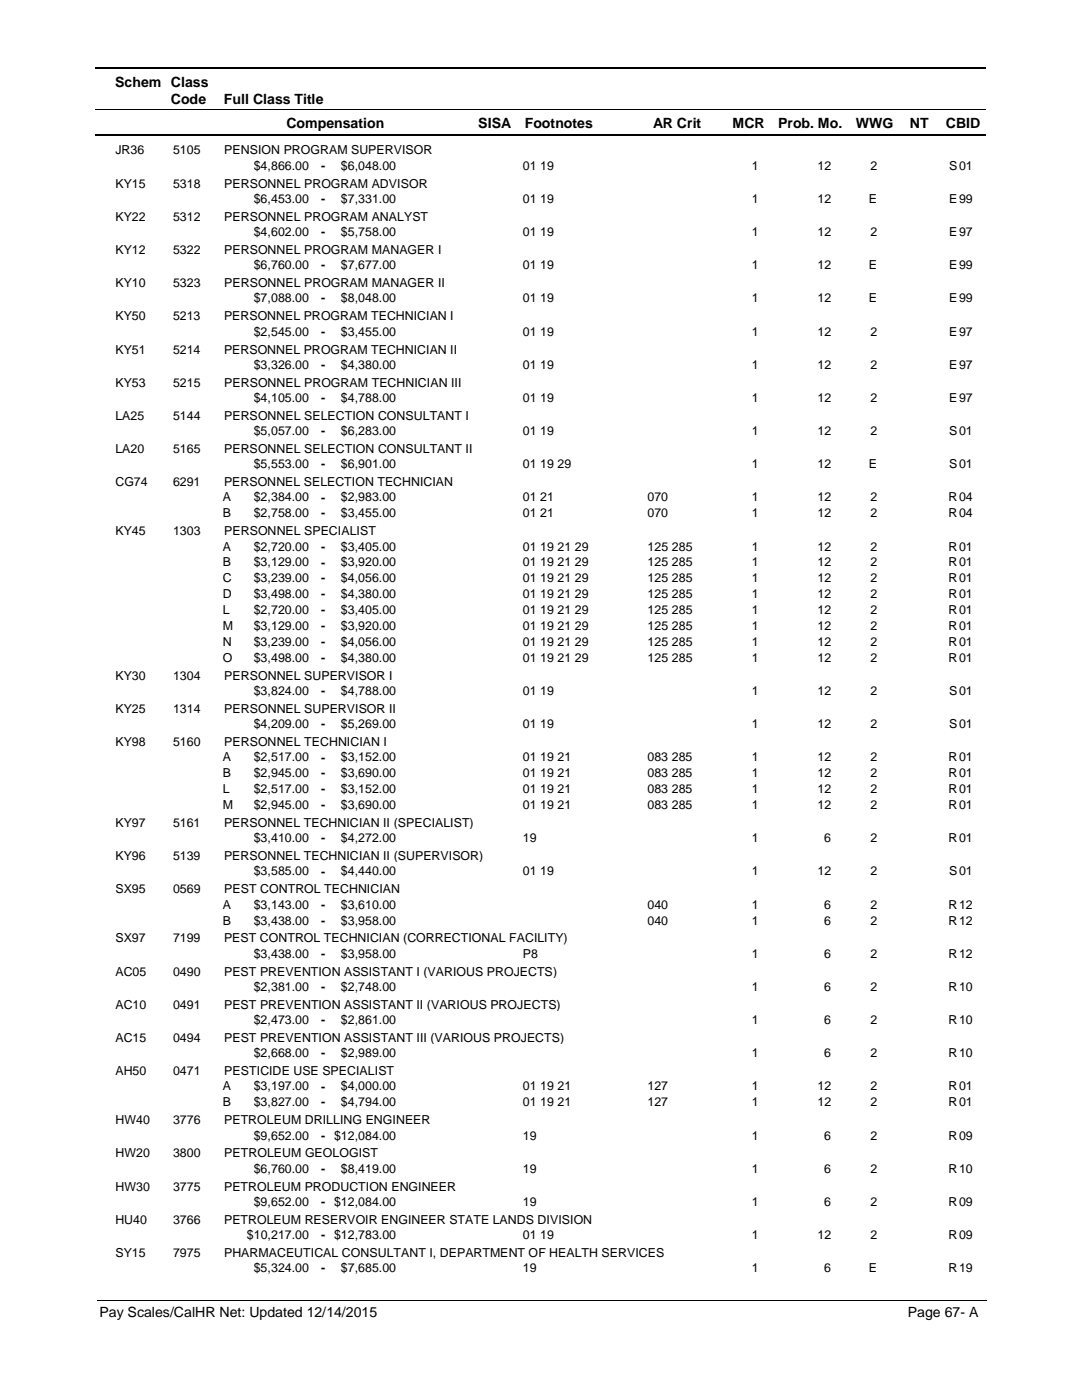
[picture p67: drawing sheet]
<svg xmlns="http://www.w3.org/2000/svg" width="216mm" height="279mm" viewBox="0 0 216 279" stroke-linecap="round" stroke-linejoin="round" font-family="sans-serif">
<defs><g id="words">
<g font-size="2.8">
<text x="23" y="17.3">Schem Class</text>
<text x="34.1" y="20.7">Code</text>
<text x="44.7" y="20.7">Full Class Title</text>
<text x="57.2" y="25.6">Compensation</text>
<text x="95.4" y="25.6">SISA</text>
<text x="104.7" y="25.6">Footnotes</text>
<text x="130.3" y="25.6">AR Crit</text>
<text x="146.2" y="25.6">MCR</text>
<text x="155.3" y="25.6">Prob. Mo.</text>
<text x="170.8" y="25.6">WWG</text>
<text x="181.5" y="25.6">NT</text>
<text x="188.7" y="25.6">CBID</text>
<text x="19.9" y="262.9">Pay Scales/CalHR Net: Updated 12/14/2015</text>
<text x="181.1" y="262.9">Page 67- A</text>
</g>
<g font-size="2.5">
<text x="23" y="30.8">JR36</text>
<text x="34.5" y="30.8">5105</text>
<text x="44.7" y="30.8">PENSION PROGRAM SUPERVISOR</text>
<text x="50.6" y="33.9">$4,866.00</text>
<text x="64.1" y="33.9">-</text>
<text x="68" y="33.9">$6,048.00</text>
<text x="104.3" y="33.9">01 19</text>
<text x="150" y="33.9">1</text>
<text x="163.1" y="33.9">12</text>
<text x="173.7" y="33.9">2</text>
<text x="189.4" y="33.9">S</text>
<text x="191.4" y="33.9">01</text>
<text x="23" y="37.4">KY15</text>
<text x="34.5" y="37.4">5318</text>
<text x="44.7" y="37.4">PERSONNEL PROGRAM ADVISOR</text>
<text x="50.6" y="40.5">$6,453.00</text>
<text x="64.1" y="40.5">-</text>
<text x="68" y="40.5">$7,331.00</text>
<text x="104.3" y="40.5">01 19</text>
<text x="150" y="40.5">1</text>
<text x="163.1" y="40.5">12</text>
<text x="173.4" y="40.5">E</text>
<text x="189.4" y="40.5">E</text>
<text x="191.4" y="40.5">99</text>
<text x="23" y="44">KY22</text>
<text x="34.5" y="44">5312</text>
<text x="44.7" y="44">PERSONNEL PROGRAM ANALYST</text>
<text x="50.6" y="47.1">$4,602.00</text>
<text x="64.1" y="47.1">-</text>
<text x="68" y="47.1">$5,758.00</text>
<text x="104.3" y="47.1">01 19</text>
<text x="150" y="47.1">1</text>
<text x="163.1" y="47.1">12</text>
<text x="173.7" y="47.1">2</text>
<text x="189.4" y="47.1">E</text>
<text x="191.4" y="47.1">97</text>
<text x="23" y="50.7">KY12</text>
<text x="34.5" y="50.7">5322</text>
<text x="44.7" y="50.7">PERSONNEL PROGRAM MANAGER I</text>
<text x="50.6" y="53.7">$6,760.00</text>
<text x="64.1" y="53.8">-</text>
<text x="68" y="53.7">$7,677.00</text>
<text x="104.3" y="53.7">01 19</text>
<text x="150" y="53.7">1</text>
<text x="163.1" y="53.7">12</text>
<text x="173.4" y="53.7">E</text>
<text x="189.4" y="53.7">E</text>
<text x="191.4" y="53.7">99</text>
<text x="23" y="57.3">KY10</text>
<text x="34.5" y="57.3">5323</text>
<text x="44.7" y="57.3">PERSONNEL PROGRAM MANAGER II</text>
<text x="23" y="63.9">KY50</text>
<text x="34.5" y="63.9">5213</text>
<text x="44.7" y="63.9">PERSONNEL PROGRAM TECHNICIAN I</text>
<text x="50.6" y="60.3">$7,088.00</text>
<text x="64.1" y="60.4">-</text>
<text x="68" y="60.3">$8,048.00</text>
<text x="104.3" y="60.3">01 19</text>
<text x="150" y="60.3">1</text>
<text x="163.1" y="60.3">12</text>
<text x="173.4" y="60.3">E</text>
<text x="189.4" y="60.3">E</text>
<text x="191.4" y="60.3">99</text>
<text x="23" y="70.5">KY51</text>
<text x="34.5" y="70.5">5214</text>
<text x="44.7" y="70.5">PERSONNEL PROGRAM TECHNICIAN II</text>
<text x="50.6" y="67">$2,545.00</text>
<text x="64.1" y="67">-</text>
<text x="68" y="67">$3,455.00</text>
<text x="104.3" y="67">01 19</text>
<text x="150" y="67">1</text>
<text x="163.1" y="67">12</text>
<text x="173.7" y="67">2</text>
<text x="189.4" y="67">E</text>
<text x="191.4" y="67">97</text>
<text x="23" y="77.2">KY53</text>
<text x="34.5" y="77.2">5215</text>
<text x="44.7" y="77.2">PERSONNEL PROGRAM TECHNICIAN III</text>
<text x="50.6" y="73.6">$3,326.00</text>
<text x="64.1" y="73.6">-</text>
<text x="68" y="73.6">$4,380.00</text>
<text x="104.3" y="73.6">01 19</text>
<text x="150" y="73.6">1</text>
<text x="163.1" y="73.6">12</text>
<text x="173.7" y="73.6">2</text>
<text x="189.4" y="73.6">E</text>
<text x="191.4" y="73.6">97</text>
<text x="23" y="83.8">LA25</text>
<text x="34.5" y="83.8">5144</text>
<text x="44.7" y="83.8">PERSONNEL SELECTION CONSULTANT I</text>
<text x="50.6" y="80.2">$4,105.00</text>
<text x="64.1" y="80.2">-</text>
<text x="68" y="80.2">$4,788.00</text>
<text x="104.3" y="80.2">01 19</text>
<text x="150" y="80.2">1</text>
<text x="163.1" y="80.2">12</text>
<text x="173.7" y="80.2">2</text>
<text x="189.4" y="80.2">E</text>
<text x="191.4" y="80.2">97</text>
<text x="50.6" y="86.8">$5,057.00</text>
<text x="64.1" y="86.9">-</text>
<text x="68" y="86.8">$6,283.00</text>
<text x="104.3" y="86.8">01 19</text>
<text x="150" y="86.8">1</text>
<text x="163.1" y="86.8">12</text>
<text x="173.7" y="86.8">2</text>
<text x="189.4" y="86.8">S</text>
<text x="191.4" y="86.8">01</text>
<text x="23" y="90.4">LA20</text>
<text x="34.5" y="90.4">5165</text>
<text x="44.7" y="90.4">PERSONNEL SELECTION CONSULTANT II</text>
<text x="50.6" y="93.5">$5,553.00</text>
<text x="64.1" y="93.5">-</text>
<text x="68" y="93.5">$6,901.00</text>
<text x="104.3" y="93.5">01 19 29</text>
<text x="150" y="93.5">1</text>
<text x="163.1" y="93.5">12</text>
<text x="173.4" y="93.5">E</text>
<text x="189.4" y="93.5">S</text>
<text x="191.4" y="93.5">01</text>
<text x="23" y="97">CG74</text>
<text x="34.5" y="97">6291</text>
<text x="44.5" y="100.1">A</text>
<text x="44.7" y="97">PERSONNEL SELECTION TECHNICIAN</text>
<text x="50.6" y="100.1">$2,384.00</text>
<text x="64.1" y="100.1">-</text>
<text x="68" y="100.1">$2,983.00</text>
<text x="104.3" y="100.1">01 21</text>
<text x="129.2" y="100.1">070</text>
<text x="150" y="100.1">1</text>
<text x="163.1" y="100.1">12</text>
<text x="173.7" y="100.1">2</text>
<text x="189.3" y="100.1">R</text>
<text x="191.4" y="100.1">04</text>
<text x="23" y="106.8">KY45</text>
<text x="34.5" y="106.8">1303</text>
<text x="44.5" y="103.3">B</text>
<text x="44.7" y="106.8">PERSONNEL SPECIALIST</text>
<text x="50.6" y="103.3">$2,758.00</text>
<text x="64.1" y="103.3">-</text>
<text x="68" y="103.3">$3,455.00</text>
<text x="104.3" y="103.3">01 21</text>
<text x="129.2" y="103.3">070</text>
<text x="150" y="103.3">1</text>
<text x="163.1" y="103.3">12</text>
<text x="173.7" y="103.3">2</text>
<text x="189.3" y="103.3">R</text>
<text x="191.4" y="103.3">04</text>
<text x="44.5" y="109.9">A</text>
<text x="44.5" y="113.1">B</text>
<text x="50.6" y="109.9">$2,720.00</text>
<text x="50.6" y="113.1">$3,129.00</text>
<text x="64.1" y="109.9">-</text>
<text x="64.1" y="113.1">-</text>
<text x="68" y="109.9">$3,405.00</text>
<text x="68" y="113.1">$3,920.00</text>
<text x="104.3" y="109.9">01 19 21 29</text>
<text x="104.3" y="113.1">01 19 21 29</text>
<text x="129.2" y="109.9">125 285</text>
<text x="129.2" y="113.1">125 285</text>
<text x="150" y="113.1">1</text>
<text x="150" y="109.9">1</text>
<text x="163.1" y="109.9">12</text>
<text x="163.1" y="113.1">12</text>
<text x="173.7" y="109.9">2</text>
<text x="173.7" y="113.1">2</text>
<text x="189.3" y="113.1">R</text>
<text x="189.3" y="109.9">R</text>
<text x="191.4" y="109.9">01</text>
<text x="191.4" y="113.1">01</text>
<text x="44.5" y="116.2">C</text>
<text x="44.5" y="119.4">D</text>
<text x="50.6" y="116.2">$3,239.00</text>
<text x="50.6" y="119.4">$3,498.00</text>
<text x="64.1" y="116.2">-</text>
<text x="64.1" y="119.4">-</text>
<text x="68" y="119.4">$4,380.00</text>
<text x="68" y="116.2">$4,056.00</text>
<text x="104.3" y="119.4">01 19 21 29</text>
<text x="104.3" y="116.2">01 19 21 29</text>
<text x="129.2" y="119.4">125 285</text>
<text x="129.2" y="116.2">125 285</text>
<text x="150" y="116.2">1</text>
<text x="150" y="119.4">1</text>
<text x="163.1" y="116.2">12</text>
<text x="163.1" y="119.4">12</text>
<text x="173.7" y="119.4">2</text>
<text x="173.7" y="116.2">2</text>
<text x="189.3" y="116.2">R</text>
<text x="189.3" y="119.4">R</text>
<text x="191.4" y="116.2">01</text>
<text x="191.4" y="119.4">01</text>
<text x="44.5" y="122.6">L</text>
<text x="44.5" y="125.8">M</text>
<text x="50.6" y="122.6">$2,720.00</text>
<text x="50.6" y="125.8">$3,129.00</text>
<text x="64.1" y="122.6">-</text>
<text x="64.1" y="125.8">-</text>
<text x="68" y="122.6">$3,405.00</text>
<text x="68" y="125.8">$3,920.00</text>
<text x="104.3" y="122.6">01 19 21 29</text>
<text x="104.3" y="125.8">01 19 21 29</text>
<text x="129.2" y="122.6">125 285</text>
<text x="129.2" y="125.8">125 285</text>
<text x="150" y="122.6">1</text>
<text x="150" y="125.8">1</text>
<text x="163.1" y="122.6">12</text>
<text x="163.1" y="125.8">12</text>
<text x="173.7" y="122.6">2</text>
<text x="173.7" y="125.8">2</text>
<text x="189.3" y="122.6">R</text>
<text x="189.3" y="125.8">R</text>
<text x="191.4" y="122.6">01</text>
<text x="191.4" y="125.8">01</text>
<text x="44.5" y="128.9">N</text>
<text x="50.6" y="128.9">$3,239.00</text>
<text x="64.1" y="128.9">-</text>
<text x="68" y="128.9">$4,056.00</text>
<text x="104.3" y="128.9">01 19 21 29</text>
<text x="129.2" y="128.9">125 285</text>
<text x="150" y="128.9">1</text>
<text x="163.1" y="128.9">12</text>
<text x="173.7" y="128.9">2</text>
<text x="189.3" y="128.9">R</text>
<text x="191.4" y="128.9">01</text>
<text x="23" y="135.7">KY30</text>
<text x="34.5" y="135.7">1304</text>
<text x="44.5" y="132.1">O</text>
<text x="44.7" y="135.7">PERSONNEL SUPERVISOR I</text>
<text x="50.6" y="132.1">$3,498.00</text>
<text x="64.1" y="132.1">-</text>
<text x="68" y="132.1">$4,380.00</text>
<text x="104.3" y="132.1">01 19 21 29</text>
<text x="129.2" y="132.1">125 285</text>
<text x="150" y="132.1">1</text>
<text x="163.1" y="132.1">12</text>
<text x="173.7" y="132.1">2</text>
<text x="189.3" y="132.1">R</text>
<text x="191.4" y="132.1">01</text>
<text x="23" y="142.3">KY25</text>
<text x="34.5" y="142.3">1314</text>
<text x="44.7" y="142.3">PERSONNEL SUPERVISOR II</text>
<text x="50.6" y="138.7">$3,824.00</text>
<text x="64.1" y="138.7">-</text>
<text x="68" y="138.7">$4,788.00</text>
<text x="104.3" y="138.7">01 19</text>
<text x="150" y="138.7">1</text>
<text x="163.1" y="138.7">12</text>
<text x="173.7" y="138.7">2</text>
<text x="189.4" y="138.7">S</text>
<text x="191.4" y="138.7">01</text>
<text x="23" y="148.9">KY98</text>
<text x="34.5" y="148.9">5160</text>
<text x="44.7" y="148.9">PERSONNEL TECHNICIAN I</text>
<text x="50.6" y="145.3">$4,209.00</text>
<text x="64.1" y="145.3">-</text>
<text x="68" y="145.3">$5,269.00</text>
<text x="104.3" y="145.3">01 19</text>
<text x="150" y="145.3">1</text>
<text x="163.1" y="145.3">12</text>
<text x="173.7" y="145.3">2</text>
<text x="189.4" y="145.3">S</text>
<text x="191.4" y="145.3">01</text>
<text x="44.5" y="152">A</text>
<text x="44.5" y="155.1">B</text>
<text x="50.6" y="152">$2,517.00</text>
<text x="50.6" y="155.1">$2,945.00</text>
<text x="64.1" y="152">-</text>
<text x="64.1" y="155.2">-</text>
<text x="68" y="152">$3,152.00</text>
<text x="68" y="155.1">$3,690.00</text>
<text x="104.3" y="152">01 19 21</text>
<text x="104.3" y="155.1">01 19 21</text>
<text x="129.2" y="152">083 285</text>
<text x="129.2" y="155.1">083 285</text>
<text x="150" y="152">1</text>
<text x="150" y="155.1">1</text>
<text x="163.1" y="152">12</text>
<text x="163.1" y="155.1">12</text>
<text x="173.7" y="152">2</text>
<text x="173.7" y="155.1">2</text>
<text x="189.3" y="152">R</text>
<text x="189.3" y="155.1">R</text>
<text x="191.4" y="152">01</text>
<text x="191.4" y="155.1">01</text>
<text x="44.5" y="158.3">L</text>
<text x="44.5" y="161.5">M</text>
<text x="50.6" y="158.3">$2,517.00</text>
<text x="50.6" y="161.5">$2,945.00</text>
<text x="64.1" y="158.3">-</text>
<text x="64.1" y="161.5">-</text>
<text x="68" y="158.3">$3,152.00</text>
<text x="68" y="161.5">$3,690.00</text>
<text x="104.3" y="158.3">01 19 21</text>
<text x="104.3" y="161.5">01 19 21</text>
<text x="129.2" y="158.3">083 285</text>
<text x="129.2" y="161.5">083 285</text>
<text x="150" y="158.3">1</text>
<text x="150" y="161.5">1</text>
<text x="163.1" y="158.3">12</text>
<text x="163.1" y="161.5">12</text>
<text x="173.7" y="158.3">2</text>
<text x="173.7" y="161.5">2</text>
<text x="189.3" y="158.3">R</text>
<text x="189.3" y="161.5">R</text>
<text x="191.4" y="158.3">01</text>
<text x="191.4" y="161.5">01</text>
<text x="23" y="165">KY97</text>
<text x="34.5" y="165">5161</text>
<text x="44.7" y="165">PERSONNEL TECHNICIAN II (SPECIALIST)</text>
<text x="23" y="171.7">KY96</text>
<text x="34.5" y="171.7">5139</text>
<text x="44.7" y="171.7">PERSONNEL TECHNICIAN II (SUPERVISOR)</text>
<text x="50.6" y="168.1">$3,410.00</text>
<text x="64.1" y="168.1">-</text>
<text x="68" y="168.1">$4,272.00</text>
<text x="104.3" y="168.1">19</text>
<text x="150" y="168.1">1</text>
<text x="164.5" y="168.1">6</text>
<text x="173.7" y="168.1">2</text>
<text x="189.3" y="168.1">R</text>
<text x="191.4" y="168.1">01</text>
<text x="23" y="178.3">SX95</text>
<text x="34.5" y="178.3">0569</text>
<text x="44.7" y="178.3">PEST CONTROL TECHNICIAN</text>
<text x="50.6" y="174.7">$3,585.00</text>
<text x="64.1" y="174.7">-</text>
<text x="68" y="174.7">$4,440.00</text>
<text x="104.3" y="174.7">01 19</text>
<text x="150" y="174.7">1</text>
<text x="163.1" y="174.7">12</text>
<text x="173.7" y="174.7">2</text>
<text x="189.4" y="174.7">S</text>
<text x="191.4" y="174.7">01</text>
<text x="44.5" y="181.3">A</text>
<text x="44.5" y="184.5">B</text>
<text x="50.6" y="181.3">$3,143.00</text>
<text x="50.6" y="184.5">$3,438.00</text>
<text x="64.1" y="181.4">-</text>
<text x="64.1" y="184.5">-</text>
<text x="68" y="181.3">$3,610.00</text>
<text x="68" y="184.5">$3,958.00</text>
<text x="129.2" y="181.3">040</text>
<text x="129.2" y="184.5">040</text>
<text x="150" y="181.3">1</text>
<text x="150" y="184.5">1</text>
<text x="164.5" y="181.3">6</text>
<text x="164.5" y="184.5">6</text>
<text x="173.7" y="181.3">2</text>
<text x="173.7" y="184.5">2</text>
<text x="189.3" y="181.3">R</text>
<text x="189.3" y="184.5">R</text>
<text x="191.4" y="181.3">12</text>
<text x="191.4" y="184.5">12</text>
<text x="23" y="188.1">SX97</text>
<text x="34.5" y="188.1">7199</text>
<text x="44.7" y="188.1">PEST CONTROL TECHNICIAN (CORRECTIONAL FACILITY)</text>
<text x="50.6" y="191.1">$3,438.00</text>
<text x="64.1" y="191.1">-</text>
<text x="68" y="191.1">$3,958.00</text>
<text x="104.3" y="191.1">P8</text>
<text x="150" y="191.1">1</text>
<text x="164.5" y="191.1">6</text>
<text x="173.7" y="191.1">2</text>
<text x="189.3" y="191.1">R</text>
<text x="191.4" y="191.1">12</text>
<text x="23" y="194.7">AC05</text>
<text x="34.5" y="194.7">0490</text>
<text x="44.7" y="194.7">PEST PREVENTION ASSISTANT I (VARIOUS PROJECTS)</text>
<text x="50.6" y="197.7">$2,381.00</text>
<text x="64.1" y="197.8">-</text>
<text x="68" y="197.7">$2,748.00</text>
<text x="150" y="197.7">1</text>
<text x="164.5" y="197.7">6</text>
<text x="173.7" y="197.7">2</text>
<text x="189.3" y="197.7">R</text>
<text x="191.4" y="197.7">10</text>
<text x="23" y="201.3">AC10</text>
<text x="34.5" y="201.3">0491</text>
<text x="44.7" y="201.3">PEST PREVENTION ASSISTANT II (VARIOUS PROJECTS)</text>
<text x="23" y="207.9">AC15</text>
<text x="34.5" y="207.9">0494</text>
<text x="44.7" y="207.9">PEST PREVENTION ASSISTANT III (VARIOUS PROJECTS)</text>
<text x="50.6" y="204.4">$2,473.00</text>
<text x="64.1" y="204.4">-</text>
<text x="68" y="204.4">$2,861.00</text>
<text x="150" y="204.4">1</text>
<text x="164.5" y="204.4">6</text>
<text x="173.7" y="204.4">2</text>
<text x="189.3" y="204.4">R</text>
<text x="191.4" y="204.4">10</text>
<text x="23" y="214.6">AH50</text>
<text x="34.5" y="214.6">0471</text>
<text x="44.7" y="214.6">PESTICIDE USE SPECIALIST</text>
<text x="50.6" y="211">$2,668.00</text>
<text x="64.1" y="211">-</text>
<text x="68" y="211">$2,989.00</text>
<text x="150" y="211">1</text>
<text x="164.5" y="211">6</text>
<text x="173.7" y="211">2</text>
<text x="189.3" y="211">R</text>
<text x="191.4" y="211">10</text>
<text x="44.5" y="217.6">A</text>
<text x="44.5" y="220.8">B</text>
<text x="50.6" y="217.6">$3,197.00</text>
<text x="50.6" y="220.8">$3,827.00</text>
<text x="64.1" y="217.6">-</text>
<text x="64.1" y="220.8">-</text>
<text x="68" y="217.6">$4,000.00</text>
<text x="68" y="220.8">$4,794.00</text>
<text x="104.3" y="217.6">01 19 21</text>
<text x="104.3" y="220.8">01 19 21</text>
<text x="129.2" y="217.6">127</text>
<text x="129.2" y="220.8">127</text>
<text x="150" y="217.6">1</text>
<text x="150" y="220.8">1</text>
<text x="163.1" y="217.6">12</text>
<text x="163.1" y="220.8">12</text>
<text x="173.7" y="217.6">2</text>
<text x="173.7" y="220.8">2</text>
<text x="189.3" y="217.6">R</text>
<text x="189.3" y="220.8">R</text>
<text x="191.4" y="217.6">01</text>
<text x="191.4" y="220.8">01</text>
<text x="23" y="224.3">HW40</text>
<text x="34.5" y="224.3">3776</text>
<text x="44.7" y="224.3">PETROLEUM DRILLING ENGINEER</text>
<text x="50.6" y="227.4">$9,652.00</text>
<text x="64.1" y="227.4">- $12,084.00</text>
<text x="104.3" y="227.4">19</text>
<text x="150" y="227.4">1</text>
<text x="164.5" y="227.4">6</text>
<text x="173.7" y="227.4">2</text>
<text x="189.3" y="227.4">R</text>
<text x="191.4" y="227.4">09</text>
<text x="23" y="231">HW20</text>
<text x="34.5" y="231">3800</text>
<text x="44.7" y="231">PETROLEUM GEOLOGIST</text>
<text x="23" y="237.6">HW30</text>
<text x="34.5" y="237.6">3775</text>
<text x="44.7" y="237.6">PETROLEUM PRODUCTION ENGINEER</text>
<text x="50.6" y="234">$6,760.00</text>
<text x="64.1" y="234">-</text>
<text x="68" y="234">$8,419.00</text>
<text x="104.3" y="234">19</text>
<text x="150" y="234">1</text>
<text x="164.5" y="234">6</text>
<text x="173.7" y="234">2</text>
<text x="189.3" y="234">R</text>
<text x="191.4" y="234">10</text>
<text x="23" y="244.2">HU40</text>
<text x="34.5" y="244.2">3766</text>
<text x="44.7" y="244.2">PETROLEUM RESERVOIR ENGINEER STATE LANDS DIVISION</text>
<text x="50.6" y="240.6">$9,652.00</text>
<text x="64.1" y="240.7">- $12,084.00</text>
<text x="104.3" y="240.6">19</text>
<text x="150" y="240.6">1</text>
<text x="164.5" y="240.6">6</text>
<text x="173.7" y="240.6">2</text>
<text x="189.3" y="240.6">R</text>
<text x="191.4" y="240.6">09</text>
<text x="23" y="250.8">SY15</text>
<text x="34.5" y="250.8">7975</text>
<text x="44.7" y="250.8">PHARMACEUTICAL CONSULTANT I, DEPARTMENT OF HEALTH SERVICES</text>
<text x="49.3" y="247.3">$10,217.00</text>
<text x="64.1" y="247.3">- $12,783.00</text>
<text x="104.3" y="247.3">01 19</text>
<text x="150" y="247.3">1</text>
<text x="163.1" y="247.3">12</text>
<text x="173.7" y="247.3">2</text>
<text x="189.3" y="247.3">R</text>
<text x="191.4" y="247.3">09</text>
<text x="50.6" y="253.9">$5,324.00</text>
<text x="64.1" y="253.9">-</text>
<text x="68" y="253.9">$7,685.00</text>
<text x="104.3" y="253.9">19</text>
<text x="150" y="253.9">1</text>
<text x="164.5" y="253.9">6</text>
<text x="173.4" y="253.9">E</text>
<text x="189.3" y="253.9">R</text>
<text x="191.4" y="253.9">19</text>
</g>
</g></defs>
<path d="M19 13.5h177.8M19 27h177.8" fill="none" stroke="#000" stroke-width=".36"/>
<path d="M19 21.8h177.8" fill="none" stroke="#000" stroke-width=".2"/>
<g fill="#fff">
<path d="M46.9 31.2h16.3v3h-16.3z"/>
<path d="M191 31.2h4.2v3h-4.2z"/>
<path d="M46.9 37.8h16.3v3h-16.3z"/>
<path d="M191 37.8h4.2v3h-4.2z"/>
<path d="M46.9 44.5h16.3v3h-16.3z"/>
<path d="M191 44.5h4.2v3h-4.2z"/>
<path d="M46.9 51.1h16.3v3h-16.3z"/>
<path d="M191 51.1h4.2v3h-4.2z"/>
<path d="M46.9 57.7h16.3v3h-16.3z"/>
<path d="M191 57.7h4.2v3h-4.2z"/>
<path d="M46.9 64.3h16.3v3h-16.3z"/>
<path d="M191 64.3h4.2v3h-4.2z"/>
<path d="M46.9 71h16.3v3h-16.3z"/>
<path d="M191 71h4.2v3h-4.2z"/>
<path d="M46.9 77.6h16.3v3h-16.3z"/>
<path d="M191 77.6h4.2v3h-4.2z"/>
<path d="M46.9 84.2h16.3v3h-16.3z"/>
<path d="M191 84.2h4.2v3h-4.2z"/>
<path d="M46.9 90.8h16.3v3h-16.3z"/>
<path d="M191 90.8h4.2v3h-4.2z"/>
<path d="M46.9 97.5h16.3v2.9h-16.3z"/>
<path d="M191 97.5h4.2v2.9h-4.2z"/>
<path d="M46.9 100.6h16.3v3h-16.3z"/>
<path d="M191 100.6h4.2v3h-4.2z"/>
<path d="M46.9 107.3h16.3v2.9h-16.3z"/>
<path d="M191 107.3h4.2v2.9h-4.2z"/>
<path d="M46.9 110.4h16.3v3h-16.3z"/>
<path d="M191 110.4h4.2v3h-4.2z"/>
<path d="M46.9 113.6h16.3v3h-16.3z"/>
<path d="M191 113.6h4.2v3h-4.2z"/>
<path d="M46.9 116.8h16.3v2.9h-16.3z"/>
<path d="M191 116.8h4.2v2.9h-4.2z"/>
<path d="M46.9 120h16.3v2.9h-16.3z"/>
<path d="M191 120h4.2v2.9h-4.2z"/>
<path d="M46.9 123.1h16.3v3h-16.3z"/>
<path d="M191 123.1h4.2v3h-4.2z"/>
<path d="M46.9 126.3h16.3v3h-16.3z"/>
<path d="M191 126.3h4.2v3h-4.2z"/>
<path d="M46.9 129.5h16.3v2.9h-16.3z"/>
<path d="M191 129.5h4.2v2.9h-4.2z"/>
<path d="M46.9 136.1h16.3v2.9h-16.3z"/>
<path d="M191 136.1h4.2v2.9h-4.2z"/>
<path d="M46.9 142.7h16.3v3h-16.3z"/>
<path d="M191 142.7h4.2v3h-4.2z"/>
<path d="M46.9 149.3h16.3v3h-16.3z"/>
<path d="M191 149.3h4.2v3h-4.2z"/>
<path d="M46.9 152.5h16.3v3h-16.3z"/>
<path d="M191 152.5h4.2v3h-4.2z"/>
<path d="M46.9 155.7h16.3v2.9h-16.3z"/>
<path d="M191 155.7h4.2v2.9h-4.2z"/>
<path d="M46.9 158.8h16.3v3h-16.3z"/>
<path d="M191 158.8h4.2v3h-4.2z"/>
<path d="M46.9 165.5h16.3v2.9h-16.3z"/>
<path d="M191 165.5h4.2v2.9h-4.2z"/>
<path d="M46.9 172.1h16.3v2.9h-16.3z"/>
<path d="M191 172.1h4.2v2.9h-4.2z"/>
<path d="M46.9 178.7h16.3v3h-16.3z"/>
<path d="M191 178.7h4.2v3h-4.2z"/>
<path d="M46.9 181.9h16.3v2.9h-16.3z"/>
<path d="M191 181.9h4.2v2.9h-4.2z"/>
<path d="M46.9 188.5h16.3v3h-16.3z"/>
<path d="M191 188.5h4.2v3h-4.2z"/>
<path d="M46.9 195.1h16.3v3h-16.3z"/>
<path d="M191 195.1h4.2v3h-4.2z"/>
<path d="M46.9 201.7h16.3v3h-16.3z"/>
<path d="M191 201.7h4.2v3h-4.2z"/>
<path d="M46.9 208.4h16.3v2.9h-16.3z"/>
<path d="M191 208.4h4.2v2.9h-4.2z"/>
<path d="M46.9 215h16.3v3h-16.3z"/>
<path d="M191 215h4.2v3h-4.2z"/>
<path d="M46.9 218.1h16.3v3h-16.3z"/>
<path d="M191 218.1h4.2v3h-4.2z"/>
<path d="M46.9 224.8h16.3v3h-16.3z"/>
<path d="M191 224.8h4.2v3h-4.2z"/>
<path d="M46.9 231.4h16.3v3h-16.3z"/>
<path d="M191 231.4h4.2v3h-4.2z"/>
<path d="M46.9 238h16.3v3h-16.3z"/>
<path d="M191 238h4.2v3h-4.2z"/>
<path d="M46.9 244.6h16.3v3h-16.3z"/>
<path d="M191 244.6h4.2v3h-4.2z"/>
<path d="M46.9 251.3h16.3v2.9h-16.3z"/>
<path d="M191 251.3h4.2v2.9h-4.2z"/>
</g>
<path d="M19.4 259.6h177.4" fill="none" stroke="#000" stroke-width=".2"/>
<use href="#words"/>
</svg>
